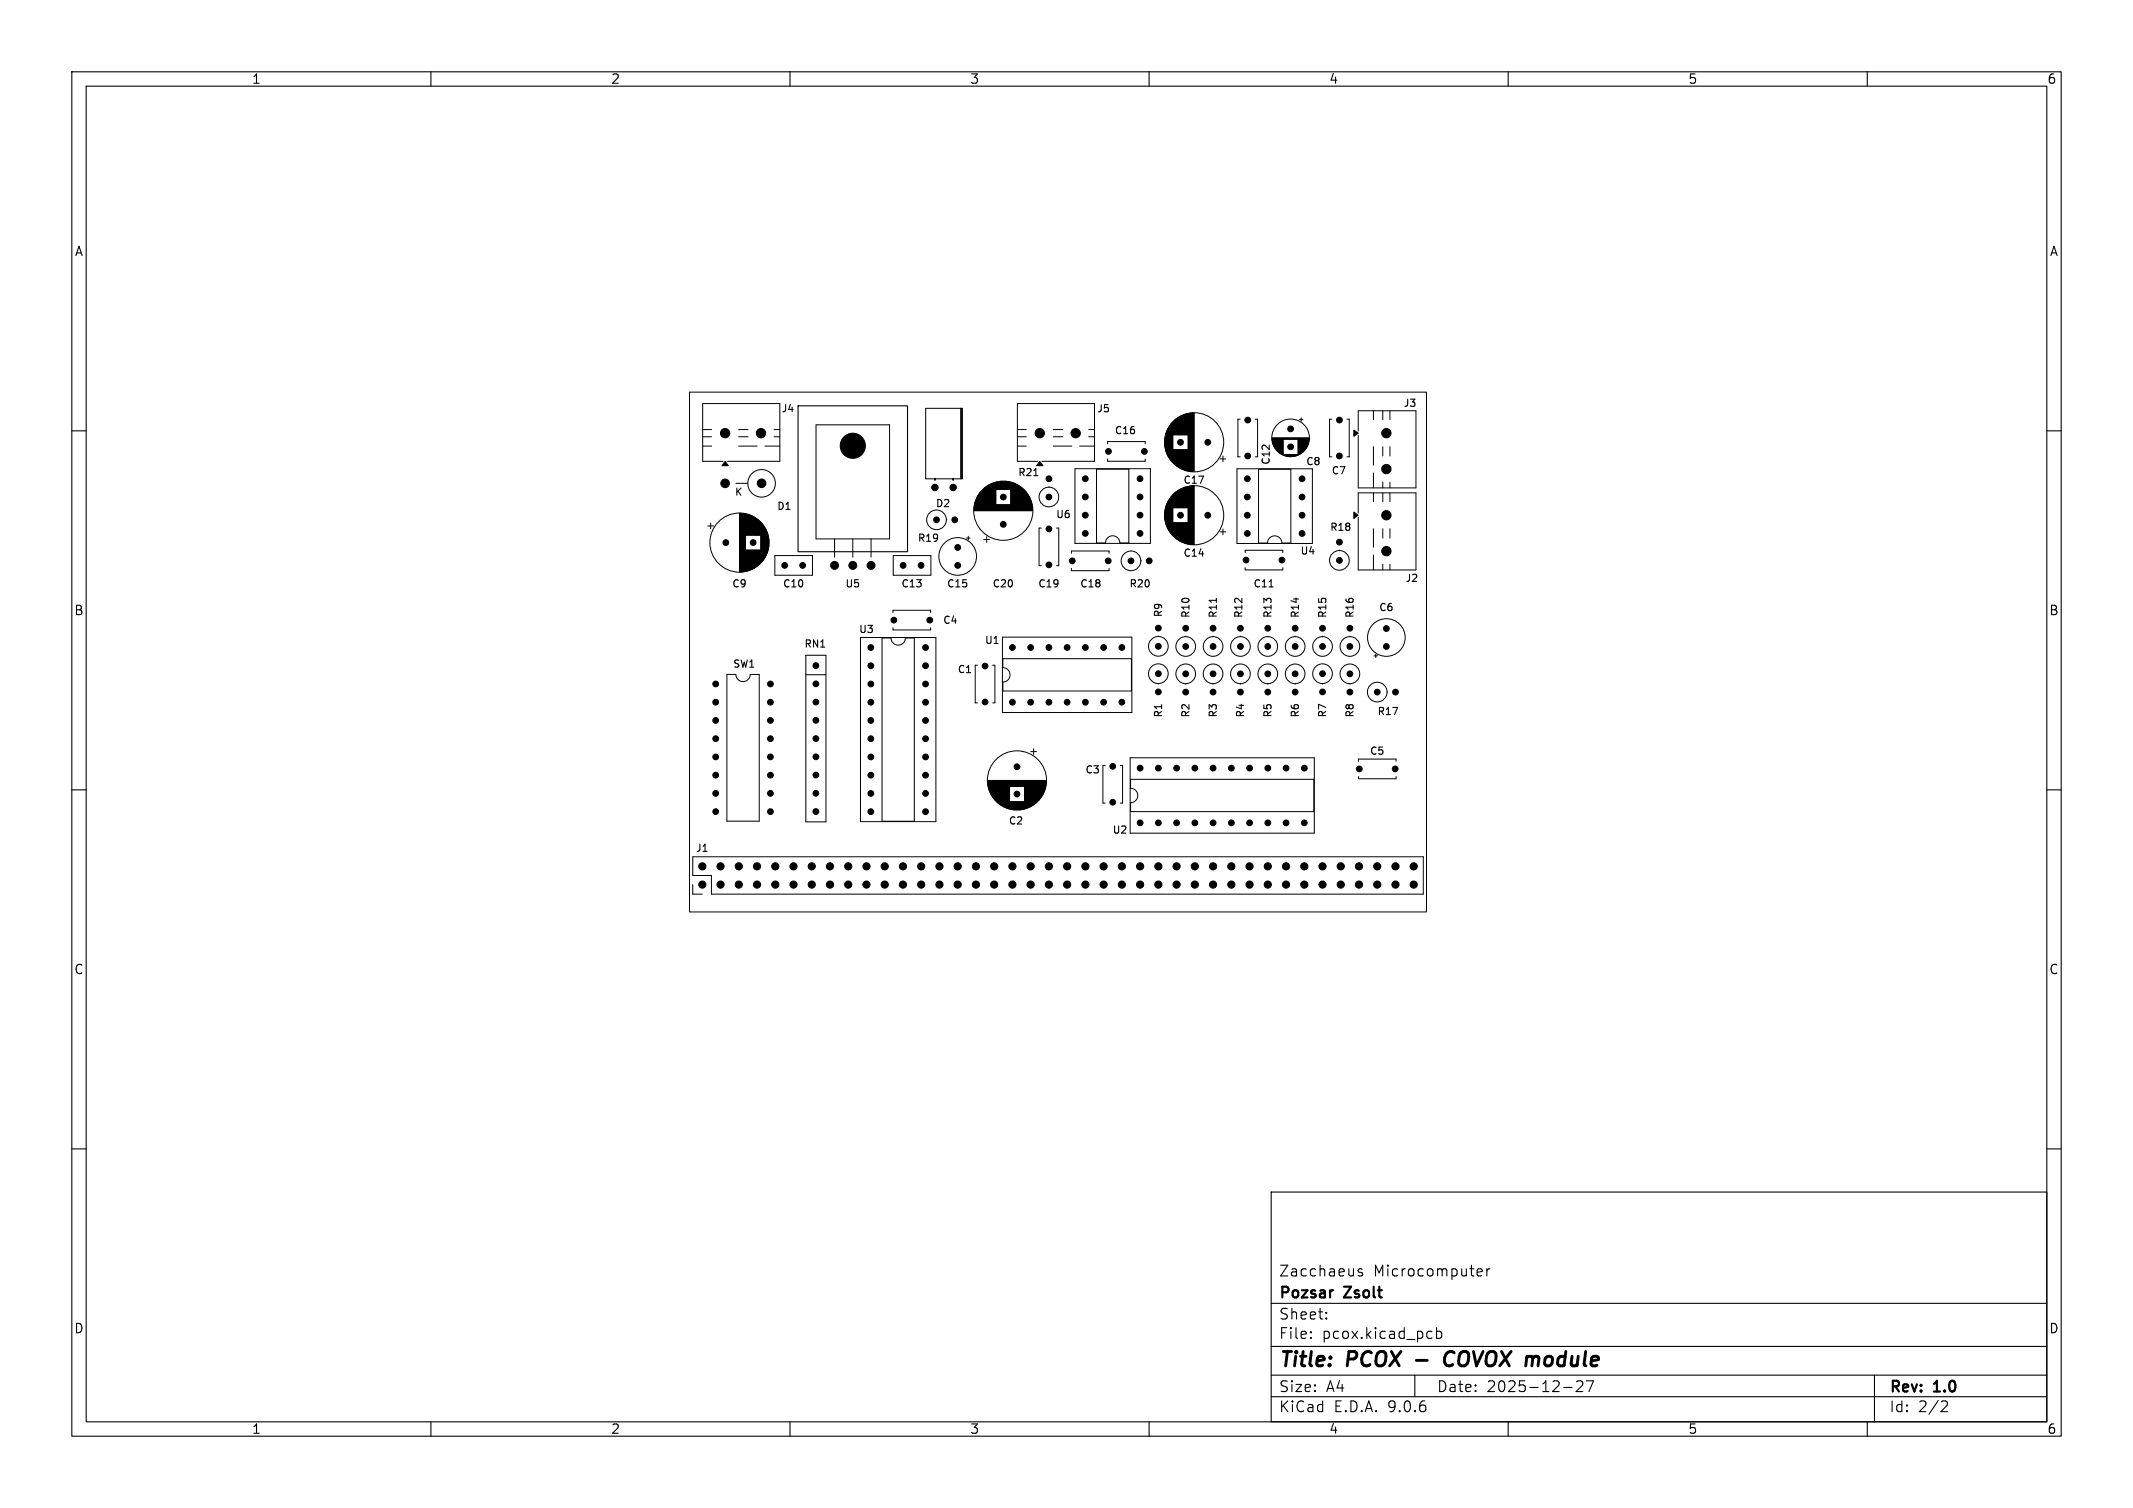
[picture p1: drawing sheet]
<svg xmlns="http://www.w3.org/2000/svg" width="297mm" height="210mm" viewBox="0 0 297 210" stroke-linecap="round" stroke-linejoin="round" font-family="sans-serif">
<defs><g id="words">
<g font-size="2.8">
<text x="178" y="190.9">Title:</text>
<text x="187.7" y="190.9">PCOX</text>
<text x="202.8" y="190.9">COVOX module</text>
</g>
<g font-size="2.1">
<text x="178" y="178">Zacchaeus</text>
<text x="191.2" y="178">Microcomputer</text>
<text x="178" y="184">Sheet:</text>
<text x="178" y="181.2">Pozsar</text>
<text x="187.3" y="181.2">Zsolt</text>
<text x="178" y="186.7">File:</text>
<text x="184.1" y="186.7">pcox.kicad_pcb</text>
<text x="178" y="196.9">KiCad</text>
<text x="178" y="194.1">Size:</text>
<text x="184.7" y="194.1">A4</text>
<text x="185.7" y="196.9">E.D.A.</text>
<text x="193.3" y="196.9">9.0.6</text>
<text x="200" y="194.1">Date:</text>
<text x="207" y="194.1">2025-12-27</text>
<text x="263" y="194.3">Rev:</text>
<text x="263" y="196.9">Id:</text>
<text x="267.1" y="196.9">2/2</text>
<text x="269.4" y="194.3">1.0</text>
</g>
<g font-size="1.8">
<text x="35" y="11.9">1</text>
<text x="85" y="11.9">2</text>
<text x="135" y="11.9">3</text>
<text x="185" y="11.9">4</text>
<text x="235" y="11.9">5</text>
<text x="285" y="11.9">6</text>
<text x="10.3" y="35.9">A</text>
<text x="285.4" y="35.9">A</text>
<text x="10.3" y="85.9">B</text>
<text x="285.3" y="85.9">B</text>
<text x="10.3" y="135.9">C</text>
<text x="285.3" y="135.9">C</text>
<text x="10.3" y="185.9">D</text>
<text x="285.3" y="185.9">D</text>
<text x="35" y="199.9">1</text>
<text x="85" y="199.9">2</text>
<text x="135" y="199.9">3</text>
<text x="185" y="199.9">4</text>
<text x="235" y="199.9">5</text>
<text x="285" y="199.9">6</text>
</g>
<g font-size="1.4">
<text x="108.7" y="57.6">J4</text>
<text x="152.7" y="57.6">J5</text>
<text x="195.4" y="56.9">J3</text>
<text x="155.1" y="60.7">C16</text>
<text x="177" y="64.8" transform="rotate(-90 177 64.8)">C12</text>
<text x="181.8" y="65">C8</text>
<text x="102.2" y="69.2">K</text>
<text x="108.1" y="71.2">D1</text>
<text x="130.2" y="70.8">D2</text>
<text x="141.7" y="66.5">R21</text>
<text x="164.7" y="67.6">C17</text>
<text x="185.3" y="66.3">C7</text>
<text x="127.7" y="75.7">R19</text>
<text x="147" y="72.4">U6</text>
<text x="164.7" y="77.7">C14</text>
<text x="181" y="77.4">U4</text>
<text x="185.1" y="74.1">R18</text>
<text x="101.9" y="82">C9</text>
<text x="108.9" y="82">C10</text>
<text x="117.6" y="82">U5</text>
<text x="125.4" y="82">C13</text>
<text x="131.8" y="82">C15</text>
<text x="138.1" y="82">C20</text>
<text x="144.5" y="82">C19</text>
<text x="150.3" y="82">C18</text>
<text x="157.2" y="82">R20</text>
<text x="174.4" y="82">C11</text>
<text x="195.6" y="81.2">J2</text>
<text x="119.5" y="88.4">U3</text>
<text x="131.2" y="87.1">C4</text>
<text x="137.1" y="89.9">U1</text>
<text x="162" y="86.1" transform="rotate(-90 162 86.1)">R9</text>
<text x="165.8" y="86.2" transform="rotate(-90 165.8 86.2)">R10</text>
<text x="169.6" y="86.2" transform="rotate(-90 169.6 86.2)">R11</text>
<text x="173.2" y="86.2" transform="rotate(-90 173.2 86.2)">R12</text>
<text x="177.3" y="86.2" transform="rotate(-90 177.3 86.2)">R13</text>
<text x="181.1" y="86.2" transform="rotate(-90 181.1 86.2)">R14</text>
<text x="184.9" y="86.2" transform="rotate(-90 184.9 86.2)">R15</text>
<text x="188.7" y="86.2" transform="rotate(-90 188.7 86.2)">R16</text>
<text x="191.9" y="85.3">C6</text>
<text x="102" y="93.2">SW1</text>
<text x="111.9" y="90.4">RN1</text>
<text x="133.3" y="93.9">C1</text>
<text x="162" y="100" transform="rotate(-90 162 100)">R1</text>
<text x="165.8" y="100" transform="rotate(-90 165.8 100)">R2</text>
<text x="169.6" y="100" transform="rotate(-90 169.6 100)">R3</text>
<text x="173.4" y="100" transform="rotate(-90 173.4 100)">R4</text>
<text x="177.3" y="100" transform="rotate(-90 177.3 100)">R5</text>
<text x="181.1" y="100" transform="rotate(-90 181.1 100)">R6</text>
<text x="184.9" y="100" transform="rotate(-90 184.9 100)">R7</text>
<text x="188.7" y="100" transform="rotate(-90 188.7 100)">R8</text>
<text x="191.7" y="99.8">R17</text>
<text x="151" y="107.9">C3</text>
<text x="190.7" y="105.3">C5</text>
<text x="96.8" y="118.8">J1</text>
<text x="140.4" y="115">C2</text>
<text x="154.8" y="116.3">U2</text>
</g>
</g></defs>
<g fill="none" stroke="#000" stroke-width=".15">
<path d="M10 10h277v190h-277zM12 12h273v186h-273zM60 10v2M110 10v2M160 10v2M210 10v2M260 10v2M111.1 56.5h15.3v20.3h-15.3zM10 60h2M143.9 66.2h.6M285 60h2M169.4 83.3v.6"/>
<path d="M176.7 81.7h.6M10 110h2M285 110h2M10 160h2M177 166h108v32h-108zM189.7 176.8l-.4-.1-.2 .2 .1 .2 .5 .2v.1v.2l-.2 .1-.4-.1M205.7 177.6l.2 .1 .4-.1M205.7 176.8l.5-.1 .1 .1 .1 .3-.7 .1M207 176.7v1M207.5 176.7l-.3 .1-.2 .2M285 160h2M60 198v2"/>
<path d="M110 198v2M160 198v2M177 194.5h108M177 191.5h108M177 187.5h108M177 181.5h108M182.5 186.3h.1l-.1 .1M182.5 186.3v.1M182.5 185.5v.1M182.5 185.5h.1l-.1 .1M184.7 183.6v.1M184.7 183.6h-.1l.1 .1"/>
<path d="M184.7 182.8v.1M184.7 182.8h-.1l.1 .1M197 191.5v3M199 185.4l.4 .1M199.4 186.3l-.4 .1M200 185.5l.5-.1 .2 .3v.4l-.1 .2-.1 .1-.5-.1M200 184.9v1.5M210 198v2M217.7 193.2h1.2M219.5 192.4l.2-.1 .5 .1a.41 .41 0 0 1 .1 .5l-.8 .9h.9M220.9 192.3h1l-.7 1.5M260 198v2"/>
<path d="M261 191.5v6.5M270.5 195.1l.5 .1a.41 .41 0 0 1 .1 .5l-.9 .9h1"/>
</g>
<path d="M197.2 189.4h1.5M202.1 188.2a1.13 1.13 0 0 0-.9 .7 1.13 1.13 0 0 0 .2 1.2l.3 .1 .5-.1" fill="none" stroke="#000" stroke-width=".4"/>
<path d="M185.5 179.7h.1" fill="none" stroke="#000" stroke-width=".3"/>
<g fill="none" stroke="#000" stroke-width=".14">
<path d="M96 54.6h102.6v72.4h-102.6zM97.8 59.8h1.3M102.8 59.8h1.4M107.8 59.8h.8M113.6 59.2h10.3v15.9h-10.3zM128.9 56.9h5.1v9.8h-5.1zM133.8 56.9v9.8M133.9 56.9v9.8M141.7 59.8h1.2M146.7 59.8h1.3M151.6 59.8h.8M162.5 60v3.2"/>
<path d="M162.6 59.9v3.4M162.6 59.8v3.6M162.6 59.7v3.8M162.7 59.6v4M162.8 59.5v4.2M162.8 59.4v4.4M162.9 59.3v4.6M163 59.2v4.8M163 59.1v4.9M163 59.1v5M163.1 59v5.2M163.2 58.9v5.3"/>
<path d="M163.2 58.9v5.4M163.3 58.8v5.6M163.4 58.7v1.9M163.5 58.6v2M163.6 58.5v2.1M163.7 58.4v2.2M163.8 58.4v2.2M163.8 58.3v2.3M163.9 58.3v2.3M164 58.2v2.4M164.1 58.2v2.4M164.1 58.1v2.5"/>
<path d="M164.2 58.1v2.5M164.3 58v2.6M164.4 58v2.6M164.4 57.9v2.7M164.5 57.9v2.7M164.6 57.9v2.7M164.7 57.8v2.8M164.8 57.8v2.8M164.9 57.8v2.8M164.9 57.7v2.9M165 57.7v2.9M165.1 57.7v2.9"/>
<path d="M165.2 57.7v2.9M165.2 57.6v3M165.3 57.6v3M165.4 57.6v3M165.4 57.6v8M165.5 57.6v8M165.6 57.6v8M165.7 57.6v8M165.8 57.5v8.1M165.8 57.5v8.2M165.9 57.5v8.2M166 57.5v8.2"/>
<path d="M166.1 57.5v8.2M166.2 57.5v8.2M166.3 57.5v8.2M172.7 58.4h-.3v5.2h.3M174.8 58.4h.3v5.2h-.3M180.9 58.4h.5M181.2 58.2v.5M185.4 58.4h-.3v5.2h.3M187.6 58.4h.3v5.2h-.3M191.2 57.2v1.2M192.5 57.2v1.2M193.5 57.2v1.2"/>
<path d="M97.8 60.8h1.3M97.8 62.1h1.3M98.6 73.3h.8M99 72.9v.8M100.7 64.2h-2.9v-8h10.8v8h-7.3M102.5 67.3h1.6M102.8 60.8h1.4M102.8 62.1h2.6M103 71.5v8.1M103.1 71.5v8.1M103.2 71.5v8.1M103.3 71.5v8.1"/>
<path d="M103.4 71.5v8.1M103.5 71.5v8.1M103.6 71.5v8.1M103.7 71.5v8.1M103.7 71.6v8M103.8 71.6v8M103.8 71.6v2.9M103.8 76.6v3M103.9 71.6v2.9M103.9 76.6v2.9M104 71.6v2.9M104 76.6v2.9"/>
<path d="M104.1 71.6v2.9M104.1 76.6v2.9M104.1 71.7v2.8M104.2 71.7v2.8M104.2 76.6v2.9M104.2 76.6v2.8M104.3 71.7v2.8M104.3 76.6v2.8M104.4 71.7v2.8M104.4 76.6v2.8M104.4 71.8v2.7M104.5 71.8v2.7"/>
<path d="M104.5 76.6v2.8M104.5 76.6v2.7M104.6 71.8v2.7M104.6 76.6v2.7M104.7 71.9v2.6M104.7 76.6v2.7M104.8 71.9v2.6M104.8 76.6v2.6M104.9 72v2.5M104.9 76.6v2.6M104.9 76.6v2.5M105 72v2.5"/>
<path d="M105 76.6v2.5M105.1 72.1v2.4M105.1 76.6v2.5M105.1 76.6v2.4M105.2 72.1v2.4M105.2 76.6v2.4M105.2 72.2v2.3M105.3 72.2v2.3M105.3 76.6v2.3M105.4 72.3v2.2M105.4 76.6v2.3M105.4 76.6v2.2"/>
<path d="M105.5 72.3v2.2M105.5 76.6v2.2M105.5 72.4v2.1M105.6 72.4v2.1M105.6 76.6v2.1M105.6 72.5v2M105.7 72.5v2M105.7 76.6v2M105.8 72.6v1.9M105.8 76.6v1.9M105.8 72.7v1.8M105.9 72.7v1.8"/>
<path d="M105.9 76.6v1.8M105.9 72.7v5.7M106 72.8v5.5M106 72.9v5.4M106.1 72.9v5.3M106.1 73v5.2M106.2 73v5.1M106.2 73.1v5M106.2 73.1v4.9M106.3 73.2v4.8M106.3 73.2v4.7M106.4 73.3v4.6"/>
<path d="M106.4 73.3v4.5M106.4 73.4v4.3M106.5 73.5v4.2M106.5 62.1h2.1M106.5 73.5v4.1M106.6 73.6v3.9M106.6 73.7v3.8M106.6 73.8v3.6M106.7 73.8v3.5M106.7 73.9v3.3M106.8 74v3.1M106.8 74.1v2.9"/>
<path d="M106.8 74.2v2.7M106.9 74.3v2.5M106.9 74.5v2.2M107 74.6v1.9M107 74.8v1.5M107 75v1.1M107.8 60.8h.8M107.9 77.4h5.2v2.7h-5.2zM116.2 75.1v2.5M118.7 75.1v2.5M121.3 75.1v2.5M124.4 77.4h5.2v2.7h-5.2z"/>
<path d="M130.2 66.7v.1M131.8 72.4h.1M132.7 66.7v.1M134.6 74.9h.5M134.8 74.7v.5M135.6 71h8.2M135.6 71.1h8.2M135.6 70.9h8.2M135.6 70.8h8.2M135.6 70.7h8.2M135.6 70.6h8.2M135.7 70.6h8"/>
<path d="M135.7 70.5h8M135.7 70.4h8M135.7 70.3h8M135.7 70.2h3M135.7 70.1h3M135.8 70.1h2.9M135.8 70h2.9M135.8 69.9h2.9M135.8 69.8h2.9M135.9 69.8h2.8M135.9 69.7h2.8M135.9 69.6h2.8"/>
<path d="M135.9 69.5h2.8M136 69.5h2.7M136 69.4h2.7M136 69.3h2.7M136.1 69.3h2.6M136.1 69.2h2.6M136.1 69.1h2.6M136.2 69.1h2.5M136.2 69h2.5M136.3 68.9h2.4M136.3 68.8h2.4M136.4 68.8h2.3"/>
<path d="M136.4 68.7h2.3M136.4 68.6h2.3M136.5 68.6h2.2M136.5 68.5h2.2M136.6 68.5h2.1M136.6 68.4h2.1M136.7 68.4h2M136.7 68.3h2M136.8 68.3h1.9M136.8 68.2h1.9M136.9 68.2h5.6M136.9 68.1h5.6"/>
<path d="M137 68.1h5.4M137 75.1h.8M137 68h5.4M137.1 68h5.2M137.1 67.9h5.2M137.2 67.9h5M137.2 67.8h5M137.3 67.8h4.8M137.4 67.8h4.6M137.4 74.7v.8M137.4 67.7h4.6M137.5 67.7h4.4"/>
<path d="M137.5 67.6h4.4M137.6 67.6h4.2M137.7 67.6h4M137.7 67.5h4M137.8 67.5h3.8M137.9 67.4h3.6M138 67.4h3.4M138.1 67.4h3.2M138.1 67.3h3.2M138.2 67.3h3M138.4 67.2h2.6M138.5 67.2h2.4"/>
<path d="M138.6 67.2h2.2M138.8 67.1h1.8M138.9 67.1h1.6M139.2 67h1M140.7 68.6h2.2M140.7 70.2h3M140.7 70.1h3M140.7 70.1h2.9M140.7 70h2.9M140.7 69.9h2.9M140.7 69.8h2.9M140.7 69.8h2.8"/>
<path d="M140.7 69.7h2.8M140.7 69.6h2.8M140.7 69.5h2.8M140.7 69.5h2.7M140.7 69.4h2.7M140.7 69.3h2.7M140.7 69.3h2.6M140.7 69.2h2.6M140.7 69.1h2.6M140.7 69.1h2.5M140.7 69h2.5M140.7 68.9h2.4"/>
<path d="M140.7 68.8h2.4M140.7 68.8h2.3M140.7 68.7h2.3M140.7 68.5h2.2M140.7 68.5h2.1M140.7 68.4h2.1M140.7 68.4h2M140.7 68.3h2M140.7 68.3h1.9M140.7 68.2h1.9M141.7 60.8h1.2M141.7 62.1h1.2"/>
<path d="M144.5 64.2h-2.8v-8h10.7v8h-7.3M145 73.5h-.3v5.3h.3M146 67.8h.1M146.7 60.8h1.3M146.7 62.1h2.5M147.1 73.5h.3v5.3h-.3M149.2 77.1v-.4h5.2v.4M149.2 79.2v.3h5.2v-.3M149.7 65.3h10.5v10.4h-10.5zM150.3 62.1h2.1M151.6 60.8h.8M152.7 65.3h4.5v10.3h-1.3a1 1 0 0 0-1-1 1 1 0 0 0-1 1h-1.2z"/>
<path d="M154.2 61.8v-.3h5.3v.3M154.2 63.9v.3h5.3v-.3M158.8 78.1h.1M162.2 61.1v1M162.2 71.2v1.1M162.2 60.8v1.6M162.2 71v1.5M162.3 60.6v1.9M162.3 70.8v1.9M162.3 60.5v2.2M162.3 70.7v2.2M162.4 60.4v2.4"/>
<path d="M162.4 70.5v2.5M162.4 60.2v2.7M162.4 70.4v2.7M162.4 60.1v2.9M162.4 70.3v2.9M162.5 60v3.1M162.5 70.2v3.1M162.5 70.1v3.3M162.6 70v3.5M162.6 69.9v3.7M162.7 69.8v3.9M162.7 69.7v4.1"/>
<path d="M162.8 69.7v4.2M162.8 69.6v4.3M162.8 69.5v4.5M162.9 69.5v4.5M162.9 69.4v4.7M163 69.4v4.8M163 69.3v4.9M163 69.3v5M163.1 69.2v5.1M163.1 69.2v5.2M163.2 69.1v5.3M163.2 69.1v5.4"/>
<path d="M163.2 69v5.5M163.3 69v5.5M163.3 68.9v5.7M163.4 62.6v1.9M163.4 68.9v1.8M163.4 72.8v1.8M163.4 68.8v1.9M163.4 72.8v1.9M163.5 62.6v2M163.5 68.8v1.9M163.5 72.8v1.9M163.5 68.7v2"/>
<path d="M163.5 72.8v2M163.6 62.6v2.1M163.6 68.7v2M163.6 72.8v2M163.6 68.6v2.1M163.6 72.8v2.1M163.7 62.6v2.2M163.7 68.6v2.1M163.7 72.8v2.1M163.8 62.6v2.2M163.8 68.5v2.2M163.8 72.8v2.2"/>
<path d="M163.8 62.6v2.3M163.9 62.6v2.3M163.9 68.4v2.3M163.9 72.8v2.3M164 62.6v2.4M164 68.4v2.3M164 72.8v2.3M164 68.3v2.4M164 72.8v2.4M164.1 62.6v2.4M164.1 68.3v2.4M164.1 72.8v2.4"/>
<path d="M164.1 62.6v2.5M164.2 62.6v2.5M164.2 68.3v2.4M164.2 72.8v2.4M164.2 68.2v2.5M164.2 72.8v2.5M164.3 62.6v2.6M164.3 68.2v2.5M164.3 72.8v2.5M164.4 62.6v2.6M164.4 68.1v2.6M164.4 72.8v2.6"/>
<path d="M164.5 62.6v2.7M164.5 68.1v2.6M164.5 72.8v2.6M164.6 62.6v2.7M164.6 68.1v2.6M164.6 72.8v2.7M164.6 68v2.7M164.7 62.6v2.8M164.7 68v2.7M164.7 72.8v2.7M164.8 62.6v2.8M164.8 68v2.7"/>
<path d="M164.8 72.8v2.7M164.8 72.8v2.8M164.8 67.9v2.8M164.9 62.6v2.8M164.9 67.9v2.8M164.9 72.8v2.8M165 62.6v2.9M165 67.9v2.8M165 72.8v2.8M165.1 62.6v2.9M165.1 67.9v2.8M165.1 72.8v2.9"/>
<path d="M165.1 67.8v2.9M165.2 62.6v2.9M165.2 67.8v2.9M165.2 72.8v2.9M165.3 62.6v3M165.3 67.8v2.9M165.3 72.8v2.9M165.4 62.6v3M165.4 67.8v2.9M165.4 72.8v2.9M165.4 67.8v7.9M165.5 67.8v8"/>
<path d="M165.5 67.7v8.1M165.6 67.7v8.1M165.7 67.7v8.1M165.8 67.7v8.1M165.9 67.7v8.1M166 67.7v8.1M166.1 67.7v8.1M166.2 67.7v8.1M166.3 67.7v8.1M169.9 74.1h.8M169.9 63.9h.8M170.3 63.5v.8"/>
<path d="M170.3 73.7v.8M172.2 65.3h10.5v10.4h-10.5zM173.4 79.1v.3h5.2v-.3M173.4 76.9v-.3h5.2v.3M175.2 65.3h4.5v10.3h-1.2a1 1 0 0 0-1-1 1 1 0 0 0-1 1h-1.3zM177.1 61h5.2M177.1 61.1h5.2M177.1 61.2h5.2M177.1 61.2h1.6M177.1 61.3h1.6M177.2 61.4h1.5M177.2 61.5h1.5"/>
<path d="M177.2 61.6h1.5M177.2 61.7h1.5M177.2 61.8h1.5M177.3 61.8h1.4M177.3 61.9h1.4M177.3 62h1.4M177.4 62.1h1.3M177.4 62.2h1.3M177.5 62.3h1.2M177.5 62.4h1.2M177.6 62.4h1.1M177.6 62.5h1.1"/>
<path d="M177.7 62.6h1M177.7 62.7h1M177.8 62.7h.9M177.8 62.8h.9M177.9 62.8h.8M177.9 62.9h.8M178 62.9h.7M178.1 63h.6M178.2 63.1h.5M178.3 63.1h.4M178.3 63.2h.4M178.4 63.2h.3"/>
<path d="M178.5 63.3h.2M178.5 63.3h2.4M178.6 63.3h2.2M178.7 63.4h2M178.8 63.4h1.8M178.9 63.5h1.6M179 63.5h1.4M179.2 63.5h1M179.4 63.6h.6M180.7 62.1h1.3M180.7 61.5h1.5M180.7 61.2h1.6"/>
<path d="M180.7 61.3h1.6M180.7 61.4h1.6M180.7 61.4h1.5M180.7 61.6h1.5M180.7 61.7h1.5M180.7 61.8h1.5M180.7 61.8h1.4M180.7 61.9h1.4M180.7 62h1.4M180.7 62.1h1.4M180.7 62.2h1.3M180.7 62.3h1.3"/>
<path d="M180.7 62.3h1.2M180.7 62.4h1.2M180.7 62.5h1.1M180.7 62.6h1M180.7 62.7h1M180.7 62.7h.9M180.7 62.8h.9M180.7 62.8h.8M180.7 62.9h.8M180.7 62.9h.7M180.7 63h.7M180.7 63h.6"/>
<path d="M180.7 63.1h.6M180.7 63.1h.5M180.7 63.1h.4M180.7 63.2h.4M180.7 63.2h.3M180.7 63.3h.3M186.5 76.6v.1M189.1 60v-2.8h8.1v10.7h-8.1v-7.3M189.1 71.5v-2.9h8.1v10.8h-8.1v-7.3M191.2 62.2v2.6M191.2 65.9v2M191.2 68.6v1.3"/>
<path d="M191.2 73.6v2.6M191.2 77.3v2.1M192.5 62.2v1.3M192.5 67.1v.8M192.5 68.6v1.3M192.5 73.6v1.3M192.5 78.6v.8M193.5 62.2v1.3M193.5 67.1v.8M193.5 68.6v1.3M193.5 73.6v1.3M193.5 78.6v.8"/>
<path d="M101.2 93.9h1.3a1 1 0 0 0 1 1 1 1 0 0 0 1-1h1.2v20.5h-4.5zM112.2 91.3h2.8v23.2h-2.8zM112.2 94h2.8M119.8 88.8h10.5v25.6h-10.5zM122.8 88.8h1.3a1 1 0 0 0 1 1 1 1 0 0 0 1-1h1.2v25.6h-4.5zM124.3 85.3v-.3h5.3v.3M124.3 87.4v.3h5.3v-.3M136.1 92.6h-.3v5.3h.3M138.2 92.6h.3v5.3h-.3M139.6 88.7h18v10.5h-18zM139.6 91.7h17.9v4.5h-17.9v-1.2a1 1 0 0 0 1-1 1 1 0 0 0-1-1zM161.3 88.6h.1"/>
<path d="M161.3 95.2v.1M165.1 88.6v.1M165.1 95.2v.1M168.9 88.6v.1M168.9 95.2v.1M172.7 88.6v.1M172.7 95.2v.1M176.5 88.6v.1M176.5 95.2v.1M180.3 88.6v.1M180.3 95.2v.1M184.1 88.6v.1"/>
<path d="M184.1 95.2v.1M188 88.6v.1M188 95.2v.1M191.3 91.3h.5M191.6 91.1v.5M193.1 96.4h.1M96.5 119.3h101.7v5.2h-99.1v-2.6h-2.6zM137.5 108.7h8.2M137.5 108.8h8.2M137.5 108.9h8.2M137.5 109h8.2M137.5 109.1h8.2"/>
<path d="M137.6 109.2h8.1M137.6 109.2h8M137.6 109.3h8M137.6 109.4h8M137.6 109.5h8M137.6 109.6h3M137.6 109.7h3M137.7 109.7h2.9M137.7 109.8h2.9M137.7 109.9h2.9M137.7 110h2.9M137.8 110h2.8"/>
<path d="M137.8 110.1h2.8M137.8 110.2h2.8M137.8 110.3h2.8M137.9 110.3h2.7M137.9 110.4h2.7M137.9 110.5h2.7M138 110.5h2.6M138 110.6h2.6M138 110.7h2.6M138.1 110.7h2.5M138.1 110.8h2.5M138.2 110.9h2.4"/>
<path d="M138.2 111h2.4M138.3 111h2.3M138.3 111.1h2.3M138.4 111.2h2.2M138.4 111.3h2.2M138.5 111.3h2.1M138.5 111.4h2.1M138.6 111.4h2M138.6 111.5h2M138.7 111.5h1.9M138.7 111.6h1.9M138.8 111.6h5.6"/>
<path d="M138.8 111.7h5.6M138.9 111.7h5.4M138.9 111.8h5.4M139 111.8h5.3M139 111.8h5.2M139 111.9h5.2M139.1 111.9h5M139.2 112h4.9M139.2 112h4.8M139.3 112h4.6M139.3 112.1h4.6M139.4 112.1h4.4"/>
<path d="M139.4 112.2h4.4M139.5 112.2h4.2M139.6 112.2h4M139.6 112.3h4M139.7 112.3h3.8M139.8 112.4h3.6M139.9 112.4h3.4M140 112.4h3.2M140.1 112.5h3.1M140.2 112.5h2.9M140.3 112.6h2.7M140.4 112.6h2.4"/>
<path d="M140.5 112.6h2.2M140.7 112.7h1.9M140.8 112.7h1.6M141.1 112.8h1M142.6 109.6h3M142.6 109.7h3M142.6 109.8h2.9M142.6 109.9h2.9M142.6 110h2.9M142.6 110.1h2.8M142.6 110.2h2.8M142.6 110.3h2.8"/>
<path d="M142.6 110.3h2.7M142.6 110.4h2.7M142.6 110.5h2.7M142.6 110.6h2.6M142.6 110.7h2.6M142.6 110.7h2.5M142.6 110.8h2.5M142.6 110.9h2.4M142.6 111h2.4M142.6 111h2.3M142.6 111.1h2.3M142.6 111.2h2.3"/>
<path d="M142.6 111.2h2.2M142.6 111.3h2.2M142.6 111.3h2.1M142.6 111.4h2.1M142.6 111.4h2M142.6 111.5h2M142.6 111.5h1.9M142.6 111.6h1.9M143.5 104.7h.8M143.9 104.3v.8M153.9 106.6h-.3v5.2h.3M156 106.6h.3v5.2h-.3"/>
<path d="M157.4 105.5h25.6v10.5h-25.6zM157.4 108.5h25.5v4.5h-25.5v-1.2a1 1 0 0 0 1-1 1 1 0 0 0-1-1zM189.2 106v-.3h5.2v.3M189.2 108.1v.4h5.2v-.4M96.5 123.2v1.3h1.3"/>
<circle cx="103" cy="75.6" r="4.1"/>
<circle cx="106" cy="67.3" r="1.92"/>
<circle cx="130.4" cy="72.4" r="1.37"/>
<circle cx="133.3" cy="77.5" r="2.62"/>
<circle cx="139.7" cy="71.1" r="4.1"/>
<circle cx="146" cy="69.2" r="1.37"/>
<circle cx="157.5" cy="78.1" r="1.37"/>
<circle cx="166.3" cy="61.6" r="4.1"/>
<circle cx="166.3" cy="71.8" r="4.1"/>
<circle cx="179.7" cy="61" r="2.62"/>
<circle cx="186.5" cy="78" r="1.37"/>
<circle cx="161.3" cy="90" r="1.37"/>
<circle cx="161.3" cy="93.8" r="1.37"/>
<circle cx="165.1" cy="93.8" r="1.37"/>
<circle cx="165.1" cy="90" r="1.37"/>
<circle cx="168.9" cy="90" r="1.37"/>
<circle cx="168.9" cy="93.8" r="1.37"/>
<circle cx="172.7" cy="93.8" r="1.37"/>
<circle cx="172.7" cy="90" r="1.37"/>
<circle cx="176.5" cy="93.8" r="1.37"/>
<circle cx="176.5" cy="90" r="1.37"/>
<circle cx="180.3" cy="93.8" r="1.37"/>
<circle cx="180.3" cy="90" r="1.37"/>
<circle cx="184.1" cy="93.8" r="1.37"/>
<circle cx="184.1" cy="90" r="1.37"/>
<circle cx="188" cy="93.8" r="1.37"/>
<circle cx="188" cy="90" r="1.37"/>
<circle cx="191.8" cy="96.4" r="1.37"/>
<circle cx="193" cy="88.8" r="2.62"/>
<circle cx="141.6" cy="108.7" r="4.1"/>
</g>
<g fill="#000" stroke="#000" stroke-width=".14">
<path d="M101 64.2l.4 .7h-.9zM144.8 64.2l.4 .7h-.9zM188.5 59.9l.6 .4-.6 .5zM188.5 71.3l.6 .5-.6 .4z"/>
<circle cx="173.7" cy="58.5" r=".4"/>
<circle cx="179.7" cy="59.7" r=".4"/>
<circle cx="186.5" cy="58.5" r=".4"/>
<circle cx="101" cy="67.3" r=".6"/>
<circle cx="101" cy="60.3" r=".65"/>
<circle cx="101.1" cy="75.6" r=".4"/>
<circle cx="104.9" cy="75.6" r=".4"/>
<circle cx="106" cy="60.3" r=".65"/>
<circle cx="106" cy="67.3" r=".6"/>
<circle cx="109.3" cy="78.7" r=".4"/>
<circle cx="111.8" cy="78.7" r=".4"/>
<circle cx="116.2" cy="78.7" r=".55"/>
<circle cx="118.7" cy="62.1" r="1.75"/>
<circle cx="118.7" cy="78.7" r=".55"/>
<circle cx="121.3" cy="78.7" r=".55"/>
<circle cx="125.8" cy="78.7" r=".4"/>
<circle cx="128.2" cy="78.7" r=".4"/>
<circle cx="130.2" cy="66.8" r=".06"/>
<circle cx="130.2" cy="67.9" r=".45"/>
<circle cx="130.2" cy="66.7" r=".06"/>
<circle cx="130.4" cy="72.4" r=".4"/>
<circle cx="132.7" cy="66.8" r=".06"/>
<circle cx="132.7" cy="67.9" r=".45"/>
<circle cx="132.7" cy="66.7" r=".06"/>
<circle cx="132.9" cy="72.4" r=".4"/>
<circle cx="133.3" cy="76.2" r=".4"/>
<circle cx="133.3" cy="78.7" r=".4"/>
<circle cx="139.7" cy="69.2" r=".4"/>
<circle cx="139.7" cy="73" r=".4"/>
<circle cx="144.8" cy="60.3" r=".65"/>
<circle cx="146" cy="66.7" r=".4"/>
<circle cx="146" cy="78.7" r=".4"/>
<circle cx="146" cy="73.7" r=".4"/>
<circle cx="146" cy="69.2" r=".4"/>
<circle cx="149.3" cy="78.1" r=".4"/>
<circle cx="149.8" cy="60.3" r=".65"/>
<circle cx="151.1" cy="69.2" r=".4"/>
<circle cx="151.1" cy="71.7" r=".4"/>
<circle cx="151.1" cy="66.7" r=".4"/>
<circle cx="151.1" cy="74.3" r=".4"/>
<circle cx="154.3" cy="78.1" r=".4"/>
<circle cx="154.3" cy="62.9" r=".4"/>
<circle cx="157.5" cy="78.1" r=".4"/>
<circle cx="158.7" cy="71.7" r=".4"/>
<circle cx="158.7" cy="66.7" r=".4"/>
<circle cx="158.7" cy="74.3" r=".4"/>
<circle cx="158.7" cy="69.2" r=".4"/>
<circle cx="159.3" cy="62.9" r=".4"/>
<circle cx="160" cy="78.1" r=".4"/>
<circle cx="164.4" cy="71.8" r=".4"/>
<circle cx="164.4" cy="61.6" r=".4"/>
<circle cx="168.2" cy="71.8" r=".4"/>
<circle cx="168.2" cy="61.6" r=".4"/>
<circle cx="173.5" cy="78" r=".4"/>
<circle cx="173.7" cy="74.3" r=".4"/>
<circle cx="173.7" cy="66.7" r=".4"/>
<circle cx="173.7" cy="69.2" r=".4"/>
<circle cx="173.7" cy="71.8" r=".4"/>
<circle cx="173.7" cy="63.5" r=".4"/>
<circle cx="178.5" cy="78" r=".4"/>
<circle cx="179.7" cy="62.2" r=".4"/>
<circle cx="181.3" cy="71.8" r=".4"/>
<circle cx="181.3" cy="74.3" r=".4"/>
<circle cx="181.3" cy="66.7" r=".4"/>
<circle cx="181.3" cy="69.2" r=".4"/>
<circle cx="186.5" cy="63.5" r=".4"/>
<circle cx="186.5" cy="75.5" r=".4"/>
<circle cx="186.5" cy="78" r=".4"/>
<circle cx="193" cy="60.3" r=".65"/>
<circle cx="193" cy="71.8" r=".65"/>
<circle cx="193" cy="65.3" r=".65"/>
<circle cx="193" cy="76.8" r=".65"/>
<circle cx="99.7" cy="97.8" r=".4"/>
<circle cx="99.7" cy="95.3" r=".4"/>
<circle cx="107.3" cy="95.3" r=".4"/>
<circle cx="107.3" cy="97.8" r=".4"/>
<circle cx="113.6" cy="92.7" r=".4"/>
<circle cx="113.6" cy="95.2" r=".4"/>
<circle cx="113.6" cy="97.8" r=".4"/>
<circle cx="121.3" cy="90.2" r=".4"/>
<circle cx="121.3" cy="92.7" r=".4"/>
<circle cx="121.3" cy="97.8" r=".4"/>
<circle cx="121.3" cy="95.3" r=".4"/>
<circle cx="124.5" cy="86.4" r=".4"/>
<circle cx="128.9" cy="90.2" r=".4"/>
<circle cx="128.9" cy="97.8" r=".4"/>
<circle cx="128.9" cy="92.7" r=".4"/>
<circle cx="128.9" cy="95.3" r=".4"/>
<circle cx="129.5" cy="86.4" r=".4"/>
<circle cx="137.2" cy="92.8" r=".4"/>
<circle cx="137.2" cy="97.8" r=".4"/>
<circle cx="141" cy="90.2" r=".4"/>
<circle cx="141" cy="97.8" r=".4"/>
<circle cx="143.5" cy="90.2" r=".4"/>
<circle cx="143.5" cy="97.8" r=".4"/>
<circle cx="146" cy="90.2" r=".4"/>
<circle cx="146" cy="97.8" r=".4"/>
<circle cx="148.6" cy="90.2" r=".4"/>
<circle cx="148.6" cy="97.8" r=".4"/>
<circle cx="151.1" cy="90.2" r=".4"/>
<circle cx="151.1" cy="97.8" r=".4"/>
<circle cx="153.7" cy="97.8" r=".4"/>
<circle cx="153.7" cy="90.2" r=".4"/>
<circle cx="156.2" cy="97.8" r=".4"/>
<circle cx="156.2" cy="90.2" r=".4"/>
<circle cx="161.3" cy="90" r=".4"/>
<circle cx="161.3" cy="96.4" r=".4"/>
<circle cx="161.3" cy="93.8" r=".4"/>
<circle cx="161.3" cy="87.5" r=".4"/>
<circle cx="165.1" cy="90" r=".4"/>
<circle cx="165.1" cy="87.5" r=".4"/>
<circle cx="165.1" cy="93.8" r=".4"/>
<circle cx="165.1" cy="96.4" r=".4"/>
<circle cx="168.9" cy="93.8" r=".4"/>
<circle cx="168.9" cy="96.4" r=".4"/>
<circle cx="168.9" cy="90" r=".4"/>
<circle cx="168.9" cy="87.5" r=".4"/>
<circle cx="172.7" cy="90" r=".4"/>
<circle cx="172.7" cy="96.4" r=".4"/>
<circle cx="172.7" cy="87.5" r=".4"/>
<circle cx="172.7" cy="93.8" r=".4"/>
<circle cx="176.5" cy="96.4" r=".4"/>
<circle cx="176.5" cy="93.8" r=".4"/>
<circle cx="176.5" cy="90" r=".4"/>
<circle cx="176.5" cy="87.5" r=".4"/>
<circle cx="180.3" cy="90" r=".4"/>
<circle cx="180.3" cy="93.8" r=".4"/>
<circle cx="180.3" cy="96.4" r=".4"/>
<circle cx="180.3" cy="87.5" r=".4"/>
<circle cx="184.1" cy="93.8" r=".4"/>
<circle cx="184.1" cy="96.4" r=".4"/>
<circle cx="184.1" cy="87.5" r=".4"/>
<circle cx="184.1" cy="90" r=".4"/>
<circle cx="188" cy="93.8" r=".4"/>
<circle cx="188" cy="96.4" r=".4"/>
<circle cx="188" cy="90" r=".4"/>
<circle cx="188" cy="87.5" r=".4"/>
<circle cx="191.8" cy="96.4" r=".4"/>
<circle cx="193" cy="87.5" r=".4"/>
<circle cx="193" cy="90" r=".4"/>
<circle cx="194.3" cy="96.4" r=".4"/>
<circle cx="99.7" cy="100.3" r=".4"/>
<circle cx="99.7" cy="105.4" r=".4"/>
<circle cx="99.7" cy="108" r=".4"/>
<circle cx="99.7" cy="102.9" r=".4"/>
<circle cx="99.7" cy="110.5" r=".4"/>
<circle cx="99.7" cy="113" r=".4"/>
<circle cx="107.3" cy="108" r=".4"/>
<circle cx="107.3" cy="105.4" r=".4"/>
<circle cx="107.3" cy="113" r=".4"/>
<circle cx="107.3" cy="102.9" r=".4"/>
<circle cx="107.3" cy="110.5" r=".4"/>
<circle cx="107.3" cy="100.3" r=".4"/>
<circle cx="113.6" cy="107.9" r=".4"/>
<circle cx="113.6" cy="102.9" r=".4"/>
<circle cx="113.6" cy="110.5" r=".4"/>
<circle cx="113.6" cy="113" r=".4"/>
<circle cx="113.6" cy="100.3" r=".4"/>
<circle cx="113.6" cy="105.4" r=".4"/>
<circle cx="121.3" cy="102.9" r=".4"/>
<circle cx="121.3" cy="113" r=".4"/>
<circle cx="121.3" cy="110.5" r=".4"/>
<circle cx="121.3" cy="100.3" r=".4"/>
<circle cx="121.3" cy="108" r=".4"/>
<circle cx="121.3" cy="105.4" r=".4"/>
<circle cx="128.9" cy="102.9" r=".4"/>
<circle cx="128.9" cy="110.5" r=".4"/>
<circle cx="128.9" cy="100.3" r=".4"/>
<circle cx="128.9" cy="113" r=".4"/>
<circle cx="128.9" cy="108" r=".4"/>
<circle cx="128.9" cy="105.4" r=".4"/>
<circle cx="141.6" cy="110.6" r=".4"/>
<circle cx="141.6" cy="106.8" r=".4"/>
<circle cx="154.9" cy="111.7" r=".4"/>
<circle cx="154.9" cy="106.7" r=".4"/>
<circle cx="158.8" cy="114.6" r=".4"/>
<circle cx="158.8" cy="107" r=".4"/>
<circle cx="161.3" cy="114.6" r=".4"/>
<circle cx="161.3" cy="107" r=".4"/>
<circle cx="163.8" cy="114.6" r=".4"/>
<circle cx="163.8" cy="107" r=".4"/>
<circle cx="166.4" cy="114.6" r=".4"/>
<circle cx="166.4" cy="107" r=".4"/>
<circle cx="168.9" cy="107" r=".4"/>
<circle cx="168.9" cy="114.6" r=".4"/>
<circle cx="171.5" cy="114.6" r=".4"/>
<circle cx="171.5" cy="107" r=".4"/>
<circle cx="174" cy="107" r=".4"/>
<circle cx="174" cy="114.6" r=".4"/>
<circle cx="176.5" cy="107" r=".4"/>
<circle cx="176.5" cy="114.6" r=".4"/>
<circle cx="179.1" cy="114.6" r=".4"/>
<circle cx="179.1" cy="107" r=".4"/>
<circle cx="181.6" cy="114.6" r=".4"/>
<circle cx="181.6" cy="107" r=".4"/>
<circle cx="189.3" cy="107.1" r=".4"/>
<circle cx="194.3" cy="107.1" r=".4"/>
<circle cx="97.8" cy="120.7" r=".5"/>
<circle cx="97.8" cy="123.2" r=".5"/>
<circle cx="100.3" cy="123.2" r=".5"/>
<circle cx="100.3" cy="120.7" r=".5"/>
<circle cx="102.9" cy="120.7" r=".5"/>
<circle cx="102.9" cy="123.2" r=".5"/>
<circle cx="105.4" cy="123.2" r=".5"/>
<circle cx="105.4" cy="120.7" r=".5"/>
<circle cx="107.9" cy="123.2" r=".5"/>
<circle cx="107.9" cy="120.7" r=".5"/>
<circle cx="110.5" cy="123.2" r=".5"/>
<circle cx="110.5" cy="120.7" r=".5"/>
<circle cx="113" cy="123.2" r=".5"/>
<circle cx="113" cy="120.7" r=".5"/>
<circle cx="115.6" cy="120.7" r=".5"/>
<circle cx="115.6" cy="123.2" r=".5"/>
<circle cx="118.1" cy="120.7" r=".5"/>
<circle cx="118.1" cy="123.2" r=".5"/>
<circle cx="120.6" cy="120.7" r=".5"/>
<circle cx="120.6" cy="123.2" r=".5"/>
<circle cx="123.2" cy="120.7" r=".5"/>
<circle cx="123.2" cy="123.2" r=".5"/>
<circle cx="125.7" cy="120.7" r=".5"/>
<circle cx="125.7" cy="123.2" r=".5"/>
<circle cx="128.3" cy="123.2" r=".5"/>
<circle cx="128.3" cy="120.7" r=".5"/>
<circle cx="130.8" cy="120.7" r=".5"/>
<circle cx="130.8" cy="123.2" r=".5"/>
<circle cx="133.3" cy="123.2" r=".5"/>
<circle cx="133.3" cy="120.7" r=".5"/>
<circle cx="135.9" cy="123.2" r=".5"/>
<circle cx="135.9" cy="120.7" r=".5"/>
<circle cx="138.4" cy="123.2" r=".5"/>
<circle cx="138.4" cy="120.7" r=".5"/>
<circle cx="141" cy="123.2" r=".5"/>
<circle cx="141" cy="120.7" r=".5"/>
<circle cx="143.5" cy="120.7" r=".5"/>
<circle cx="143.5" cy="123.2" r=".5"/>
<circle cx="146" cy="123.2" r=".5"/>
<circle cx="146" cy="120.7" r=".5"/>
<circle cx="148.6" cy="123.2" r=".5"/>
<circle cx="148.6" cy="120.7" r=".5"/>
<circle cx="151.1" cy="120.7" r=".5"/>
<circle cx="151.1" cy="123.2" r=".5"/>
<circle cx="153.7" cy="123.2" r=".5"/>
<circle cx="153.7" cy="120.7" r=".5"/>
<circle cx="156.2" cy="120.7" r=".5"/>
<circle cx="156.2" cy="123.2" r=".5"/>
<circle cx="158.7" cy="123.2" r=".5"/>
<circle cx="158.7" cy="120.7" r=".5"/>
<circle cx="161.3" cy="120.7" r=".5"/>
<circle cx="161.3" cy="123.2" r=".5"/>
<circle cx="163.8" cy="120.7" r=".5"/>
<circle cx="163.8" cy="123.2" r=".5"/>
<circle cx="166.4" cy="120.7" r=".5"/>
<circle cx="166.4" cy="123.2" r=".5"/>
<circle cx="168.9" cy="120.7" r=".5"/>
<circle cx="168.9" cy="123.2" r=".5"/>
<circle cx="171.4" cy="120.7" r=".5"/>
<circle cx="171.4" cy="123.2" r=".5"/>
<circle cx="174" cy="123.2" r=".5"/>
<circle cx="174" cy="120.7" r=".5"/>
<circle cx="176.5" cy="120.7" r=".5"/>
<circle cx="176.5" cy="123.2" r=".5"/>
<circle cx="179.1" cy="123.2" r=".5"/>
<circle cx="179.1" cy="120.7" r=".5"/>
<circle cx="181.6" cy="120.7" r=".5"/>
<circle cx="181.6" cy="123.2" r=".5"/>
<circle cx="184.1" cy="120.7" r=".5"/>
<circle cx="184.1" cy="123.2" r=".5"/>
<circle cx="186.7" cy="120.7" r=".5"/>
<circle cx="186.7" cy="123.2" r=".5"/>
<circle cx="189.2" cy="123.2" r=".5"/>
<circle cx="189.2" cy="120.7" r=".5"/>
<circle cx="191.8" cy="123.2" r=".5"/>
<circle cx="191.8" cy="120.7" r=".5"/>
<circle cx="194.3" cy="120.7" r=".5"/>
<circle cx="194.3" cy="123.2" r=".5"/>
<circle cx="196.8" cy="120.7" r=".5"/>
<circle cx="196.8" cy="123.2" r=".5"/>
</g>
<use href="#words"/>
</svg>
